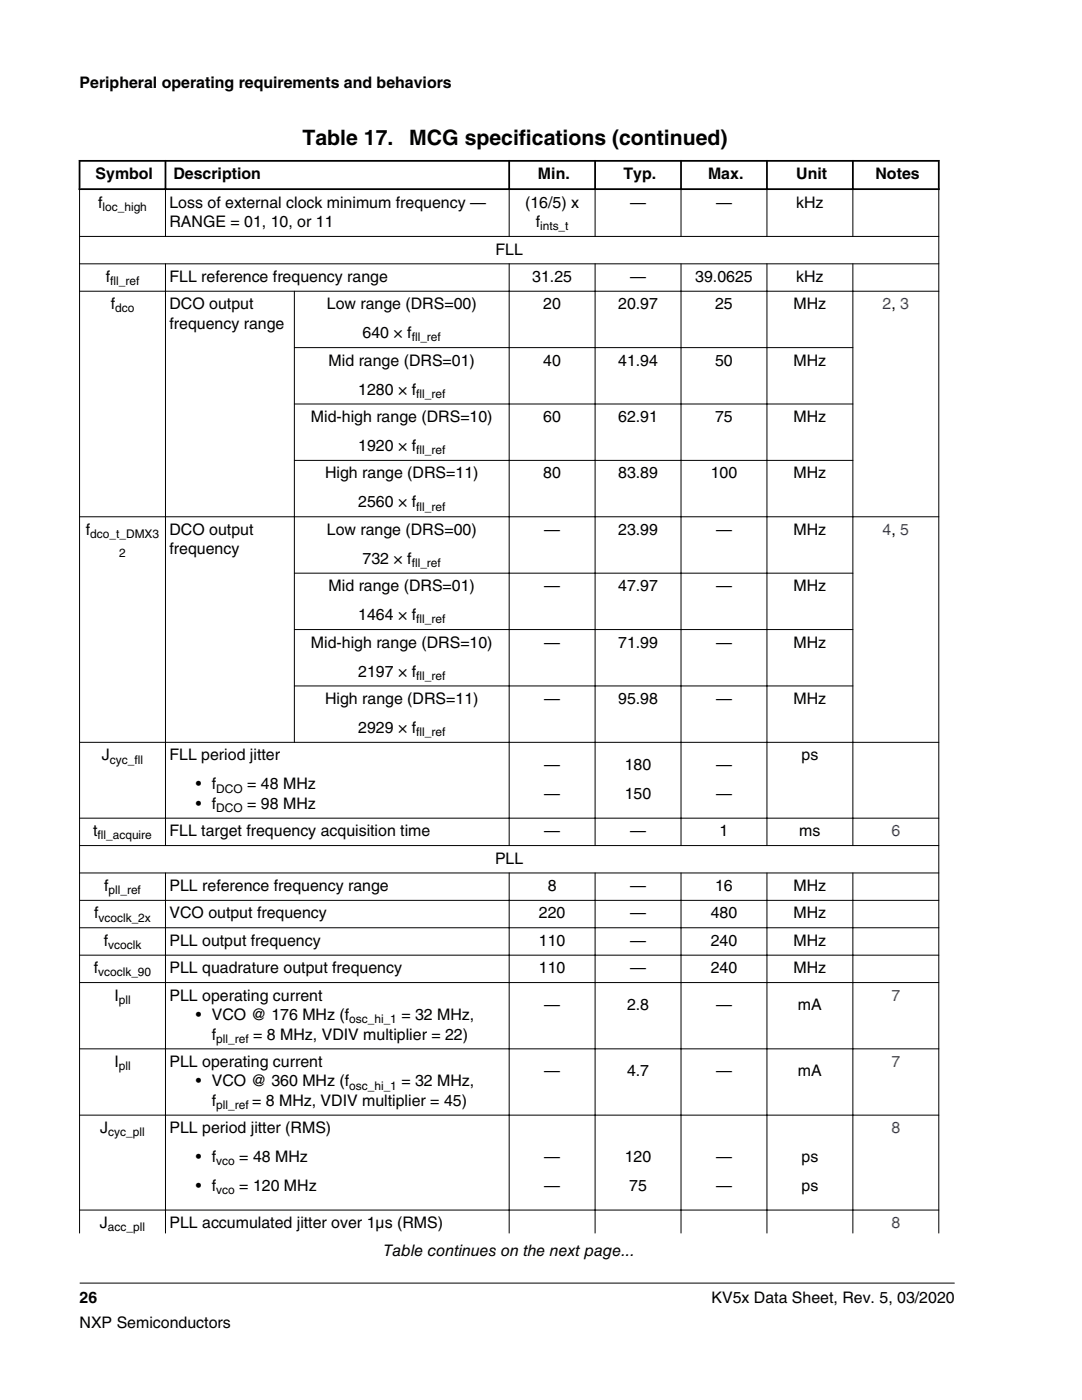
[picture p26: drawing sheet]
<svg xmlns="http://www.w3.org/2000/svg" width="216mm" height="279mm" viewBox="0 0 216 279" stroke-linecap="round" stroke-linejoin="round" font-family="sans-serif">
<defs><g id="words">
<g font-size="4.2">
<text x="60.4" y="29">Table 17.</text>
<text x="81.7" y="29">MCG specifications (continued)</text>
</g>
<g font-size="3.2">
<text x="15.9" y="17.5">Peripheral operating requirements and behaviors</text>
<text x="19.1" y="35.8">Symbol</text>
<text x="34.6" y="35.8">Description</text>
<text x="107.3" y="35.8">Min.</text>
<text x="124.4" y="35.8">Typ.</text>
<text x="141.3" y="35.8">Max.</text>
<text x="158.9" y="35.8">Unit</text>
<text x="174.7" y="35.8">Notes</text>
<text x="19.6" y="41.4">f</text>
<text x="33.8" y="41.4">Loss of external clock minimum frequency —</text>
<text x="104.8" y="41.4">(16/5) x</text>
<text x="125.7" y="41.4">—</text>
<text x="142.9" y="41.4">—</text>
<text x="158.9" y="41.4">kHz</text>
<text x="33.8" y="45.3">RANGE = 01, 10, or 11</text>
<text x="106.9" y="45.3">f</text>
<text x="98.9" y="50.8">FLL</text>
<text x="21.1" y="56.3">f</text>
<text x="33.8" y="56.3">FLL reference frequency range</text>
<text x="106.2" y="56.3">31.25</text>
<text x="125.7" y="56.3">—</text>
<text x="138.7" y="56.3">39.0625</text>
<text x="158.9" y="56.3">kHz</text>
<text x="22.1" y="61.7">f</text>
<text x="33.8" y="61.7">DCO output</text>
<text x="33.8" y="65.6">frequency range</text>
<text x="65.2" y="61.7">Low range (DRS=00)</text>
<text x="108.4" y="61.7">20</text>
<text x="123.3" y="61.7">20.97</text>
<text x="142.7" y="61.7">25</text>
<text x="158.3" y="61.7">MHz</text>
<text x="72.4" y="67.5">640 × f</text>
<text x="65.6" y="73">Mid range (DRS=01)</text>
<text x="108.4" y="73">40</text>
<text x="123.3" y="73">41.94</text>
<text x="142.7" y="73">50</text>
<text x="158.3" y="73">MHz</text>
<text x="71.5" y="78.8">1280 × f</text>
<text x="62" y="84.2">Mid-high range (DRS=10)</text>
<text x="108.4" y="84.2">60</text>
<text x="123.3" y="84.2">62.91</text>
<text x="142.7" y="84.2">75</text>
<text x="158.3" y="84.2">MHz</text>
<text x="64.9" y="95.5">High range (DRS=11)</text>
<text x="71.5" y="90">1920 × f</text>
<text x="108.4" y="95.5">80</text>
<text x="123.3" y="95.5">83.89</text>
<text x="141.8" y="95.5">100</text>
<text x="158.3" y="95.5">MHz</text>
<text x="71.5" y="101.3">2560 × f</text>
<text x="17.1" y="106.7">f</text>
<text x="33.8" y="106.7">DCO output</text>
<text x="65.2" y="106.7">Low range (DRS=00)</text>
<text x="108.6" y="106.7">—</text>
<text x="123.3" y="106.7">23.99</text>
<text x="142.9" y="106.7">—</text>
<text x="158.3" y="106.7">MHz</text>
<text x="33.8" y="110.6">frequency</text>
<text x="72.4" y="112.5">732 × f</text>
<text x="65.6" y="118">Mid range (DRS=01)</text>
<text x="108.6" y="118">—</text>
<text x="123.3" y="118">47.97</text>
<text x="142.9" y="118">—</text>
<text x="158.3" y="118">MHz</text>
<text x="71.5" y="123.8">1464 × f</text>
<text x="62" y="129.2">Mid-high range (DRS=10)</text>
<text x="108.6" y="129.2">—</text>
<text x="123.3" y="129.2">71.99</text>
<text x="142.9" y="129.2">—</text>
<text x="158.3" y="129.2">MHz</text>
<text x="71.5" y="135">2197 × f</text>
<text x="64.9" y="140.5">High range (DRS=11)</text>
<text x="108.6" y="140.5">—</text>
<text x="123.3" y="140.5">95.98</text>
<text x="142.9" y="140.5">—</text>
<text x="158.3" y="140.5">MHz</text>
<text x="71.5" y="146.3">2929 × f</text>
<text x="20.3" y="151.8">J</text>
<text x="33.8" y="151.8">FLL period jitter</text>
<text x="108.6" y="153.7">—</text>
<text x="124.7" y="153.7">180</text>
<text x="142.9" y="153.7">—</text>
<text x="159.9" y="151.8">ps</text>
<text x="39.1" y="161.4">• f</text>
<text x="39.1" y="157.5">• f</text>
<text x="49.3" y="161.4">= 98 MHz</text>
<text x="49.3" y="157.5">= 48 MHz</text>
<text x="108.6" y="159.4">—</text>
<text x="124.7" y="159.4">150</text>
<text x="142.9" y="159.4">—</text>
<text x="18.6" y="166.9">t</text>
<text x="33.8" y="166.9">FLL target frequency acquisition time</text>
<text x="108.6" y="166.9">—</text>
<text x="125.7" y="166.9">—</text>
<text x="143.6" y="166.9">1</text>
<text x="159.5" y="166.9">ms</text>
<text x="98.8" y="172.4">PLL</text>
<text x="20.8" y="177.8">f</text>
<text x="33.8" y="177.8">PLL reference frequency range</text>
<text x="109.3" y="177.8">8</text>
<text x="125.7" y="177.8">—</text>
<text x="142.7" y="177.8">16</text>
<text x="158.3" y="177.8">MHz</text>
<text x="18.8" y="183.3">f</text>
<text x="33.8" y="183.3">VCO output frequency</text>
<text x="107.5" y="183.3">220</text>
<text x="125.7" y="183.3">—</text>
<text x="141.8" y="183.3">480</text>
<text x="158.3" y="183.3">MHz</text>
<text x="20.7" y="188.8">f</text>
<text x="33.8" y="188.8">PLL output frequency</text>
<text x="107.5" y="188.8">110</text>
<text x="125.7" y="188.8">—</text>
<text x="141.8" y="188.8">240</text>
<text x="158.3" y="188.8">MHz</text>
<text x="18.7" y="194.2">f</text>
<text x="33.8" y="194.2">PLL quadrature output frequency</text>
<text x="107.5" y="194.2">110</text>
<text x="125.7" y="194.2">—</text>
<text x="141.8" y="194.2">240</text>
<text x="158.3" y="194.2">MHz</text>
<text x="22.8" y="199.7">I</text>
<text x="33.8" y="199.7">PLL operating current</text>
<text x="39.1" y="203.6">• VCO @ 176 MHz (f</text>
<text x="80.1" y="203.6">= 32 MHz,</text>
<text x="108.6" y="201.6">—</text>
<text x="125.1" y="201.6">2.8</text>
<text x="142.9" y="201.6">—</text>
<text x="159.2" y="201.6">mA</text>
<text x="42.3" y="207.5">f</text>
<text x="50.5" y="207.5">= 8 MHz, VDIV multiplier = 22)</text>
<text x="22.8" y="212.9">I</text>
<text x="33.8" y="212.9">PLL operating current</text>
<text x="108.6" y="214.8">—</text>
<text x="125.1" y="214.8">4.7</text>
<text x="142.9" y="214.8">—</text>
<text x="159.2" y="214.8">mA</text>
<text x="39.1" y="216.8">• VCO @ 360 MHz (f</text>
<text x="42.3" y="220.7">f</text>
<text x="50.3" y="220.7">= 8 MHz, VDIV multiplier = 45)</text>
<text x="80.1" y="216.8">= 32 MHz,</text>
<text x="20" y="226.2">J</text>
<text x="33.8" y="226.2">PLL period jitter (RMS)</text>
<text x="39.1" y="231.9">• f</text>
<text x="47.8" y="231.9">= 48 MHz</text>
<text x="108.6" y="231.9">—</text>
<text x="124.7" y="231.9">120</text>
<text x="142.9" y="231.9">—</text>
<text x="159.9" y="231.9">ps</text>
<text x="39.1" y="237.7">• f</text>
<text x="47.8" y="237.7">= 120 MHz</text>
<text x="108.6" y="237.7">—</text>
<text x="125.6" y="237.7">75</text>
<text x="142.9" y="237.7">—</text>
<text x="159.9" y="237.7">ps</text>
<text x="19.9" y="245.1">J</text>
<text x="33.8" y="245.1">PLL accumulated jitter over 1µs (RMS)</text>
<text x="76.5" y="250.7">Table continues on the next page...</text>
<text x="15.9" y="260">26</text>
<text x="142" y="260">KV5x Data Sheet, Rev. 5, 03/2020</text>
<text x="15.9" y="265">NXP Semiconductors</text>
</g>
<g font-size="3.2" fill="#00f">
<text x="176.1" y="61.7">2, 3</text>
<text x="176.1" y="106.7">4, 5</text>
<text x="177.9" y="166.9">6</text>
<text x="177.9" y="199.7">7</text>
<text x="177.9" y="212.9">7</text>
<text x="177.9" y="226.2">8</text>
<text x="177.9" y="245.1">8</text>
</g>
<g font-size="2.4">
<text x="20.5" y="42.1">loc_high</text>
<text x="107.8" y="46">ints_t</text>
<text x="22" y="56.9">fll_ref</text>
<text x="23" y="62.4">dco</text>
<text x="82.2" y="68.1">fll_ref</text>
<text x="83" y="79.4">fll_ref</text>
<text x="83" y="90.7">fll_ref</text>
<text x="83" y="101.9">fll_ref</text>
<text x="18" y="107.4">dco_t_DMX3</text>
<text x="23.8" y="111.3">2</text>
<text x="82.2" y="113.2">fll_ref</text>
<text x="83" y="124.4">fll_ref</text>
<text x="83" y="135.7">fll_ref</text>
<text x="83" y="146.9">fll_ref</text>
<text x="21.9" y="152.4">cyc_fll</text>
<text x="43.2" y="158.2">DCO</text>
<text x="19.5" y="167.5">fll_acquire</text>
<text x="43.2" y="162.1">DCO</text>
<text x="21.6" y="178.5">pll_ref</text>
<text x="19.7" y="183.9">vcoclk_2x</text>
<text x="21.6" y="189.4">vcoclk</text>
<text x="19.6" y="194.9">vcoclk_90</text>
<text x="23.7" y="200.3">pll</text>
<text x="43.2" y="208.1">pll_ref</text>
<text x="69.7" y="204.2">osc_hi_1</text>
<text x="23.7" y="213.6">pll</text>
<text x="43.2" y="221.3">pll_ref</text>
<text x="69.7" y="217.4">osc_hi_1</text>
<text x="21.6" y="226.8">cyc_pll</text>
<text x="43.2" y="232.6">vco</text>
<text x="43.2" y="238.4">vco</text>
<text x="21.5" y="245.7">acc_pll</text>
</g>
</g></defs>
<path d="M15.7 32.1h171.8M15.7 37.7h171.8M15.9 31.9v6M33 31.9v6M101.6 31.9v6M118.7 31.9v6M135.9 31.9v6M153 31.9v6M170.2 31.9v6M187.3 31.9v6" fill="none" stroke="#000" stroke-width=".35"/>
<g fill="none" stroke="#000" stroke-width=".2">
<path d="M15.9 37.9v208.3M33 37.5v9.8M101.6 37.5v9.8M118.7 37.5v9.8M135.9 37.5v9.8M153 37.5v9.8M170.2 37.5v9.8M187.3 37.9v208.3M15.8 47.2h171.6M15.8 52.7h171.6M15.8 58.1h171.6M33 52.6v116.2"/>
<path d="M58.7 58v90.2M101.6 52.6v116.2M118.7 52.6v116.2M135.9 52.6v116.2M153 52.6v116.2M170.2 52.6v116.2M58.6 69.4h111.7M58.6 80.6h111.7M58.6 91.9h111.7M15.8 103.1h171.6M58.6 114.4h111.7M58.6 125.6h111.7"/>
<path d="M58.6 136.9h111.7M15.8 148.1h171.6M15.8 163.3h171.6M15.8 168.8h171.6M15.8 174.2h171.6M15.8 179.7h171.6M33 174.1v72.1M101.6 174.1v72.1M118.7 174.1v72.1M135.9 174.1v72.1M153 174.1v72.1M170.2 174.1v72.1"/>
<path d="M15.8 185.2h171.6M15.8 190.6h171.6M15.8 196.1h171.6M15.8 209.3h171.6M15.8 222.5h171.6M15.8 241.5h171.6M15.9 256.1h174.6"/>
</g>
<use href="#words"/>
</svg>
